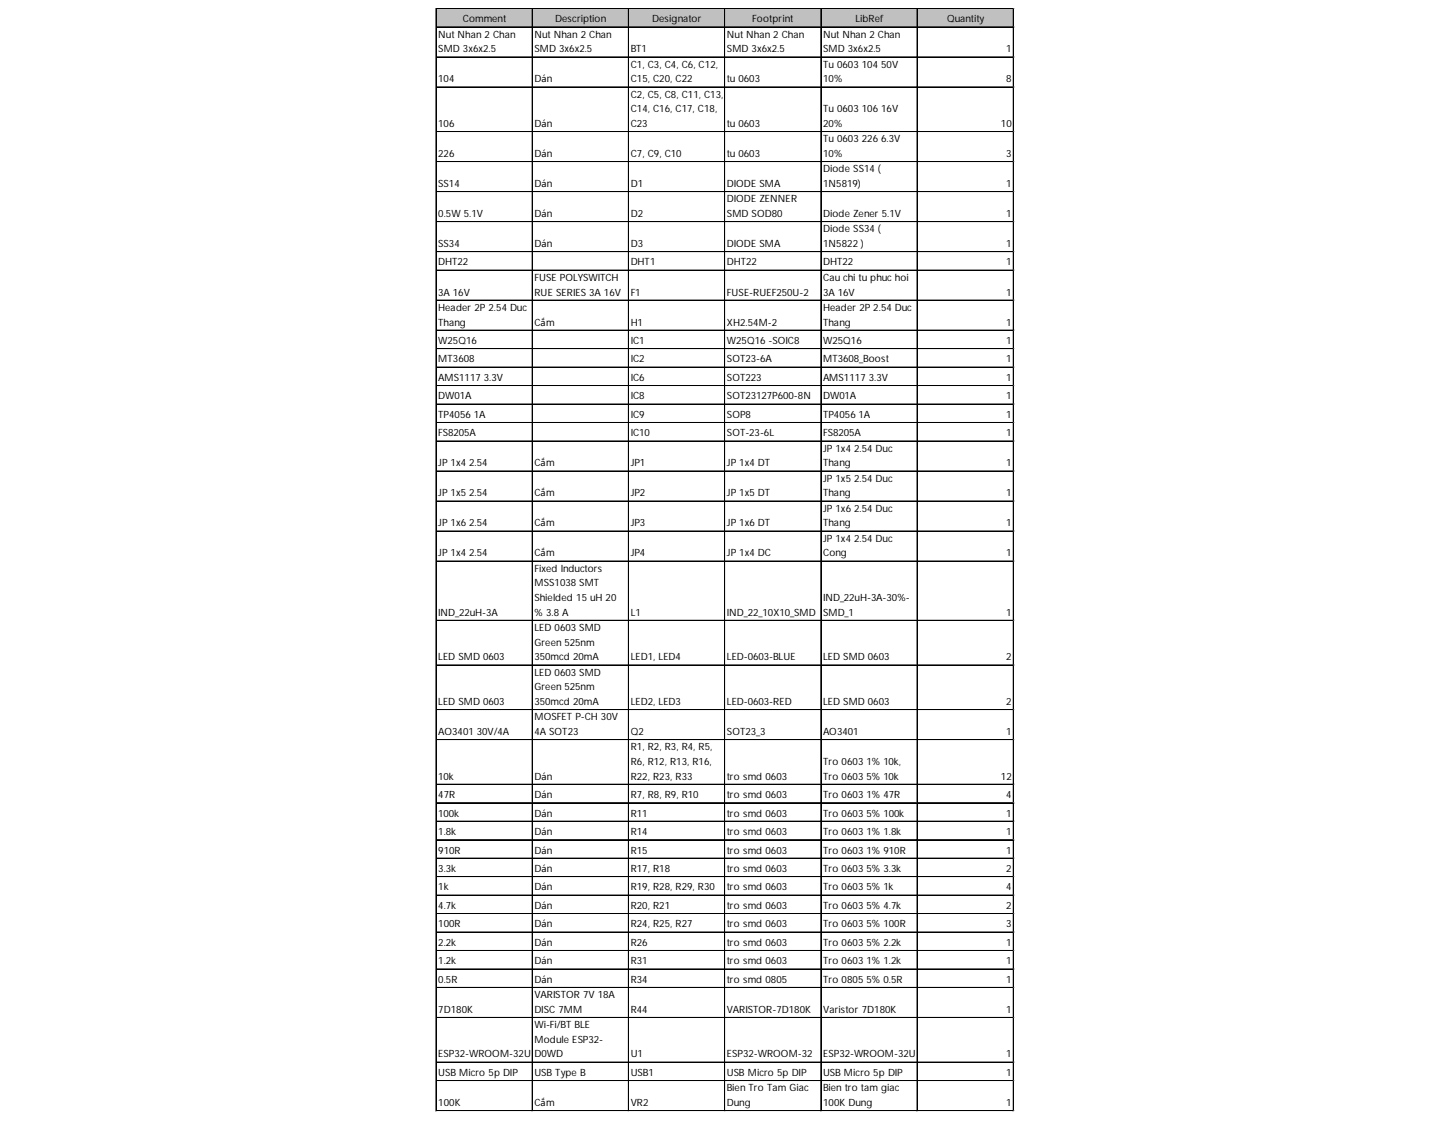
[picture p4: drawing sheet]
<svg xmlns="http://www.w3.org/2000/svg" width="279mm" height="216mm" viewBox="0 0 279 216" stroke-linecap="round" stroke-linejoin="round" font-family="sans-serif">
<defs><g id="words">
<g font-size="1.9">
<text x="89.1" y="4.3">Comment</text>
<text x="106.8" y="4.3">Description</text>
<text x="125.5" y="4.3">Designator</text>
<text x="144.8" y="4.3">Footprint</text>
<text x="164.6" y="4.3">LibRef</text>
<text x="182.2" y="4.3">Quantity</text>
<text x="84.3" y="7.2">Nut Nhan 2 Chan</text>
<text x="84.3" y="10.1">SMD 3x6x2.5</text>
<text x="102.8" y="7.2">Nut Nhan 2 Chan</text>
<text x="102.8" y="10.1">SMD 3x6x2.5</text>
<text x="121.4" y="10.1">BT1</text>
<text x="139.9" y="7.2">Nut Nhan 2 Chan</text>
<text x="139.9" y="10.1">SMD 3x6x2.5</text>
<text x="158.4" y="7.2">Nut Nhan 2 Chan</text>
<text x="158.4" y="10.1">SMD 3x6x2.5</text>
<text x="193.6" y="10.1">1</text>
<text x="84.3" y="15.8">104</text>
<text x="102.8" y="15.8">Dán</text>
<text x="121.4" y="13">C1, C3, C4, C6, C12,</text>
<text x="121.4" y="15.8">C15, C20, C22</text>
<text x="139.9" y="15.8">tu 0603</text>
<text x="158.4" y="13">Tu 0603 104 50V</text>
<text x="158.4" y="15.8">10%</text>
<text x="193.6" y="15.8">8</text>
<text x="121.4" y="18.8">C2, C5, C8, C11, C13,</text>
<text x="121.4" y="21.6">C14, C16, C17, C18,</text>
<text x="158.4" y="21.6">Tu 0603 106 16V</text>
<text x="84.3" y="24.4">106</text>
<text x="102.8" y="24.4">Dán</text>
<text x="121.4" y="24.4">C23</text>
<text x="139.9" y="24.4">tu 0603</text>
<text x="158.4" y="24.4">20%</text>
<text x="158.4" y="27.4">Tu 0603 226 6.3V</text>
<text x="192.6" y="24.4">10</text>
<text x="84.3" y="30.2">226</text>
<text x="84.3" y="36">SS14</text>
<text x="102.8" y="30.2">Dán</text>
<text x="102.8" y="36">Dán</text>
<text x="121.4" y="30.2">C7, C9, C10</text>
<text x="121.4" y="36">D1</text>
<text x="139.9" y="30.2">tu 0603</text>
<text x="139.9" y="36">DIODE SMA</text>
<text x="158.4" y="30.2">10%</text>
<text x="158.4" y="33.2">Diode SS14 (</text>
<text x="158.4" y="36">1N5819)</text>
<text x="193.6" y="30.2">3</text>
<text x="193.6" y="36">1</text>
<text x="84.3" y="41.8">0.5W 5.1V</text>
<text x="102.8" y="41.8">Dán</text>
<text x="121.4" y="41.8">D2</text>
<text x="139.9" y="38.9">DIODE ZENNER</text>
<text x="139.9" y="41.8">SMD SOD80</text>
<text x="158.4" y="41.8">Diode Zener 5.1V</text>
<text x="193.6" y="41.8">1</text>
<text x="84.3" y="47.5">SS34</text>
<text x="102.8" y="47.5">Dán</text>
<text x="121.4" y="47.5">D3</text>
<text x="139.9" y="47.5">DIODE SMA</text>
<text x="158.4" y="44.7">Diode SS34 (</text>
<text x="158.4" y="47.5">1N5822 )</text>
<text x="193.6" y="47.5">1</text>
<text x="84.3" y="51.1">DHT22</text>
<text x="121.4" y="51.1">DHT1</text>
<text x="139.9" y="51.1">DHT22</text>
<text x="158.4" y="51.1">DHT22</text>
<text x="193.6" y="51.1">1</text>
<text x="84.3" y="56.9">3A 16V</text>
<text x="84.3" y="59.8">Header 2P 2.54 Duc</text>
<text x="102.8" y="54">FUSE POLYSWITCH</text>
<text x="102.8" y="56.9">RUE SERIES 3A 16V</text>
<text x="121.4" y="56.9">F1</text>
<text x="139.9" y="56.9">FUSE-RUEF250U-2</text>
<text x="158.4" y="54">Cau chi tu phuc hoi</text>
<text x="158.4" y="56.9">3A 16V</text>
<text x="158.4" y="59.8">Header 2P 2.54 Duc</text>
<text x="193.6" y="56.9">1</text>
<text x="84.3" y="62.6">Thang</text>
<text x="102.8" y="62.6">Cắm</text>
<text x="121.4" y="62.6">H1</text>
<text x="139.9" y="62.6">XH2.54M-2</text>
<text x="158.4" y="62.6">Thang</text>
<text x="193.6" y="62.6">1</text>
<text x="84.3" y="66.2">W25Q16</text>
<text x="84.3" y="69.7">MT3608</text>
<text x="121.4" y="66.2">IC1</text>
<text x="121.4" y="69.7">IC2</text>
<text x="139.9" y="66.2">W25Q16 -SOIC8</text>
<text x="139.9" y="69.7">SOT23-6A</text>
<text x="158.4" y="66.2">W25Q16</text>
<text x="158.4" y="69.7">MT3608_Boost</text>
<text x="193.6" y="66.2">1</text>
<text x="193.6" y="69.7">1</text>
<text x="84.3" y="73.3">AMS1117 3.3V</text>
<text x="84.3" y="76.9">DW01A</text>
<text x="121.4" y="73.3">IC6</text>
<text x="121.4" y="76.9">IC8</text>
<text x="139.9" y="73.3">SOT223</text>
<text x="139.9" y="76.9">SOT23127P600-8N</text>
<text x="158.4" y="73.3">AMS1117 3.3V</text>
<text x="158.4" y="76.9">DW01A</text>
<text x="193.6" y="73.3">1</text>
<text x="193.6" y="76.9">1</text>
<text x="84.3" y="80.4">TP4056 1A</text>
<text x="84.3" y="84">FS8205A</text>
<text x="121.4" y="80.4">IC9</text>
<text x="121.4" y="84">IC10</text>
<text x="139.9" y="80.4">SOP8</text>
<text x="139.9" y="84">SOT-23-6L</text>
<text x="158.4" y="80.4">TP4056 1A</text>
<text x="158.4" y="84">FS8205A</text>
<text x="193.6" y="80.4">1</text>
<text x="193.6" y="84">1</text>
<text x="84.3" y="89.7">JP 1x4 2.54</text>
<text x="102.8" y="89.7">Cắm</text>
<text x="121.4" y="89.7">JP1</text>
<text x="139.9" y="89.7">JP 1x4 DT</text>
<text x="158.4" y="86.9">JP 1x4 2.54 Duc</text>
<text x="158.4" y="89.7">Thang</text>
<text x="193.6" y="89.7">1</text>
<text x="84.3" y="95.5">JP 1x5 2.54</text>
<text x="102.8" y="95.5">Cắm</text>
<text x="121.4" y="95.5">JP2</text>
<text x="139.9" y="95.5">JP 1x5 DT</text>
<text x="158.4" y="92.7">JP 1x5 2.54 Duc</text>
<text x="158.4" y="95.5">Thang</text>
<text x="193.6" y="95.5">1</text>
<text x="84.3" y="101.3">JP 1x6 2.54</text>
<text x="102.8" y="101.3">Cắm</text>
<text x="121.4" y="101.3">JP3</text>
<text x="139.9" y="101.3">JP 1x6 DT</text>
<text x="158.4" y="98.5">JP 1x6 2.54 Duc</text>
<text x="158.4" y="101.3">Thang</text>
<text x="193.6" y="101.3">1</text>
<text x="84.3" y="107.1">JP 1x4 2.54</text>
<text x="102.8" y="107.1">Cắm</text>
<text x="121.4" y="107.1">JP4</text>
<text x="139.9" y="107.1">JP 1x4 DC</text>
<text x="158.4" y="104.3">JP 1x4 2.54 Duc</text>
<text x="158.4" y="107.1">Cong</text>
<text x="193.6" y="107.1">1</text>
<text x="102.8" y="110">Fixed Inductors</text>
<text x="102.8" y="112.8">MSS1038 SMT</text>
<text x="84.3" y="118.5">IND_22uH-3A</text>
<text x="102.8" y="115.7">Shielded 15 uH 20</text>
<text x="102.8" y="118.5">% 3.8 A</text>
<text x="121.4" y="118.5">L1</text>
<text x="139.9" y="118.5">IND_22_10X10_SMD</text>
<text x="158.4" y="115.7">IND_22uH-3A-30%-</text>
<text x="158.4" y="118.5">SMD_1</text>
<text x="193.6" y="118.5">1</text>
<text x="102.8" y="121.4">LED 0603 SMD</text>
<text x="102.8" y="124.2">Green 525nm</text>
<text x="84.3" y="127.1">LED SMD 0603</text>
<text x="102.8" y="127.1">350mcd 20mA</text>
<text x="102.8" y="130">LED 0603 SMD</text>
<text x="121.4" y="127.1">LED1, LED4</text>
<text x="139.9" y="127.1">LED-0603-BLUE</text>
<text x="158.4" y="127.1">LED SMD 0603</text>
<text x="193.6" y="127.1">2</text>
<text x="84.3" y="135.7">LED SMD 0603</text>
<text x="102.8" y="132.8">Green 525nm</text>
<text x="102.8" y="135.7">350mcd 20mA</text>
<text x="121.4" y="135.7">LED2, LED3</text>
<text x="139.9" y="135.7">LED-0603-RED</text>
<text x="158.4" y="135.7">LED SMD 0603</text>
<text x="193.6" y="135.7">2</text>
<text x="84.3" y="141.4">AO3401 30V/4A</text>
<text x="102.8" y="138.6">MOSFET P-CH 30V</text>
<text x="102.8" y="141.4">4A SOT23</text>
<text x="121.4" y="141.4">Q2</text>
<text x="139.9" y="141.4">SOT23_3</text>
<text x="158.4" y="141.4">AO3401</text>
<text x="193.6" y="141.4">1</text>
<text x="121.4" y="144.4">R1, R2, R3, R4, R5,</text>
<text x="121.4" y="147.2">R6, R12, R13, R16,</text>
<text x="158.4" y="147.2">Tro 0603 1% 10k,</text>
<text x="84.3" y="150">10k</text>
<text x="84.3" y="153.6">47R</text>
<text x="102.8" y="150">Dán</text>
<text x="102.8" y="153.6">Dán</text>
<text x="121.4" y="150">R22, R23, R33</text>
<text x="121.4" y="153.6">R7, R8, R9, R10</text>
<text x="139.9" y="150">tro smd 0603</text>
<text x="139.9" y="153.6">tro smd 0603</text>
<text x="158.4" y="150">Tro 0603 5% 10k</text>
<text x="158.4" y="153.6">Tro 0603 1% 47R</text>
<text x="192.6" y="150">12</text>
<text x="193.6" y="153.6">4</text>
<text x="84.3" y="157.1">100k</text>
<text x="84.3" y="160.7">1.8k</text>
<text x="102.8" y="157.1">Dán</text>
<text x="102.8" y="160.7">Dán</text>
<text x="121.4" y="157.1">R11</text>
<text x="121.4" y="160.7">R14</text>
<text x="139.9" y="157.1">tro smd 0603</text>
<text x="139.9" y="160.7">tro smd 0603</text>
<text x="158.4" y="157.1">Tro 0603 5% 100k</text>
<text x="158.4" y="160.7">Tro 0603 1% 1.8k</text>
<text x="193.6" y="157.1">1</text>
<text x="193.6" y="160.7">1</text>
<text x="84.3" y="164.2">910R</text>
<text x="84.3" y="167.8">3.3k</text>
<text x="102.8" y="164.2">Dán</text>
<text x="102.8" y="167.8">Dán</text>
<text x="121.4" y="164.2">R15</text>
<text x="121.4" y="167.8">R17, R18</text>
<text x="139.9" y="164.2">tro smd 0603</text>
<text x="139.9" y="167.8">tro smd 0603</text>
<text x="158.4" y="164.2">Tro 0603 1% 910R</text>
<text x="158.4" y="167.8">Tro 0603 5% 3.3k</text>
<text x="193.6" y="164.2">1</text>
<text x="193.6" y="167.8">2</text>
<text x="84.3" y="171.3">1k</text>
<text x="102.8" y="171.3">Dán</text>
<text x="121.4" y="171.3">R19, R28, R29, R30</text>
<text x="139.9" y="171.3">tro smd 0603</text>
<text x="158.4" y="171.3">Tro 0603 5% 1k</text>
<text x="193.6" y="171.3">4</text>
<text x="84.3" y="174.9">4.7k</text>
<text x="84.3" y="178.5">100R</text>
<text x="102.8" y="174.9">Dán</text>
<text x="102.8" y="178.5">Dán</text>
<text x="121.4" y="174.9">R20, R21</text>
<text x="121.4" y="178.5">R24, R25, R27</text>
<text x="139.9" y="174.9">tro smd 0603</text>
<text x="139.9" y="178.5">tro smd 0603</text>
<text x="158.4" y="174.9">Tro 0603 5% 4.7k</text>
<text x="158.4" y="178.5">Tro 0603 5% 100R</text>
<text x="193.6" y="174.9">2</text>
<text x="193.6" y="178.5">3</text>
<text x="84.3" y="182">2.2k</text>
<text x="84.3" y="185.6">1.2k</text>
<text x="102.8" y="182">Dán</text>
<text x="102.8" y="185.6">Dán</text>
<text x="121.4" y="182">R26</text>
<text x="121.4" y="185.6">R31</text>
<text x="139.9" y="182">tro smd 0603</text>
<text x="139.9" y="185.6">tro smd 0603</text>
<text x="158.4" y="182">Tro 0603 5% 2.2k</text>
<text x="158.4" y="185.6">Tro 0603 1% 1.2k</text>
<text x="193.6" y="182">1</text>
<text x="193.6" y="185.6">1</text>
<text x="84.3" y="189.1">0.5R</text>
<text x="102.8" y="189.1">Dán</text>
<text x="121.4" y="189.1">R34</text>
<text x="139.9" y="189.1">tro smd 0805</text>
<text x="158.4" y="189.1">Tro 0805 5% 0.5R</text>
<text x="193.6" y="189.1">1</text>
<text x="84.3" y="194.9">7D180K</text>
<text x="102.8" y="192.1">VARISTOR 7V 18A</text>
<text x="102.8" y="194.9">DISC 7MM</text>
<text x="102.8" y="197.9">Wi-Fi/BT BLE</text>
<text x="121.4" y="194.9">R44</text>
<text x="139.9" y="194.9">VARISTOR-7D180K</text>
<text x="158.4" y="194.9">Varistor 7D180K</text>
<text x="193.6" y="194.9">1</text>
<text x="84.3" y="203.5">ESP32-WROOM-32U</text>
<text x="102.8" y="200.7">Module ESP32-</text>
<text x="102.8" y="203.5">D0WD</text>
<text x="121.4" y="203.5">U1</text>
<text x="139.9" y="203.5">ESP32-WROOM-32</text>
<text x="158.4" y="203.5">ESP32-WROOM-32U</text>
<text x="193.6" y="203.5">1</text>
<text x="84.3" y="207">USB Micro 5p DIP</text>
<text x="102.8" y="207">USB Type B</text>
<text x="121.4" y="207">USB1</text>
<text x="139.9" y="207">USB Micro 5p DIP</text>
<text x="139.9" y="210">Bien Tro Tam Giac</text>
<text x="158.4" y="207">USB Micro 5p DIP</text>
<text x="158.4" y="210">Bien tro tam giac</text>
<text x="193.6" y="207">1</text>
<text x="84.3" y="212.8">100K</text>
<text x="102.8" y="212.8">Cắm</text>
<text x="121.4" y="212.8">VR2</text>
<text x="139.9" y="212.8">Dung</text>
<text x="158.4" y="212.8">100K Dung</text>
<text x="193.6" y="212.8">1</text>
</g>
</g></defs>
<path d="M84 1.7h111.1v3.6h-111.1z" fill="#c0c0c0"/>
<g fill="none" stroke="#000" stroke-width=".19">
<path d="M83.9 1.6v212.2M84 1.6v212.2M84 1.6h111.1M84 1.7h111.1M84 5.2h111.1M84 10.9h111.1M84 11h111.1M84 16.7h111.1M84 16.8h111.1M102.4 1.8v212M102.5 1.8v212M120.9 1.8v212"/>
<path d="M121 1.8v212M139.4 1.8v212M139.5 1.8v212M157.9 1.8v212M158 1.8v212M176.5 1.8v212M195 1.8v212M84 25.3h111.1M84 25.4h111.1M84 31.1h111.1M84 31.2h111.1M84 36.9h111.1"/>
<path d="M84 42.6h111.1M84 42.7h111.1M84 48.4h111.1M84 48.5h111.1M84 52h111.1M84 57.7h111.1M84 57.8h111.1M84 63.5h111.1M84 63.6h111.1M84 67.1h111.1M84 67.2h111.1M84 70.6h111.1"/>
<path d="M84 70.7h111.1M84 74.2h111.1M84 74.3h111.1M84 77.7h111.1M84 77.8h111.1M84 81.3h111.1M84 81.4h111.1M84 84.8h111.1M84 84.9h111.1M84 90.6h111.1M84 90.7h111.1M84 96.4h111.1"/>
<path d="M84 96.5h111.1M84 102.2h111.1M84 102.3h111.1M84 108h111.1M84 119.4h111.1M84 127.9h111.1M84 128h111.1M84 136.5h111.1M84 136.6h111.1M84 142.3h111.1M84 142.4h111.1M84 150.9h111.1"/>
<path d="M84 151h111.1M84 154.5h111.1M84 158h111.1M84 158.1h111.1M84 161.6h111.1M84 165.1h111.1M84 165.2h111.1M84 168.7h111.1M84 172.2h111.1M84 172.3h111.1M84 175.8h111.1M84 175.9h111.1"/>
<path d="M84 179.3h111.1M84 179.4h111.1M84 182.9h111.1M84 183h111.1M84 186.4h111.1M84 186.5h111.1M84 190h111.1M84 190.1h111.1M84 195.8h111.1M84 195.9h111.1M84 204.4h111.1M84 207.9h111.1"/>
<path d="M84 208h111.1M84 213.7h111.1M84 213.8h111.1"/>
</g>
<path d="M83.9 213.8v.1" fill="none" stroke="#d4d4d4" stroke-width=".19"/>
<path d="M83.9 213.8l.1 .1z" fill="#d4d4d4"/>
<path d="M102.4 213.8v.1" fill="none" stroke="#d4d4d4" stroke-width=".19"/>
<path d="M102.4 213.8l.1 .1z" fill="#d4d4d4"/>
<path d="M120.9 213.8v.1" fill="none" stroke="#d4d4d4" stroke-width=".19"/>
<path d="M120.9 213.8l.2 .1z" fill="#d4d4d4"/>
<path d="M139.4 213.8v.1" fill="none" stroke="#d4d4d4" stroke-width=".19"/>
<path d="M139.4 213.8l.2 .1z" fill="#d4d4d4"/>
<path d="M157.9 213.8v.1" fill="none" stroke="#d4d4d4" stroke-width=".19"/>
<path d="M157.9 213.8l.2 .1z" fill="#d4d4d4"/>
<path d="M176.5 213.8v.1" fill="none" stroke="#d4d4d4" stroke-width=".19"/>
<path d="M176.5 213.8l.1 .1z" fill="#d4d4d4"/>
<path d="M195 213.8v.1" fill="none" stroke="#d4d4d4" stroke-width=".19"/>
<path d="M195 213.8l.1 .1z" fill="#d4d4d4"/>
<path d="M195.1 1.6h.1" fill="none" stroke="#d4d4d4" stroke-width=".19"/>
<path d="M195.1 1.6l.1 .2z" fill="#d4d4d4"/>
<path d="M195.1 5.2h.1" fill="none" stroke="#d4d4d4" stroke-width=".19"/>
<path d="M195.1 5.2l.1 .1z" fill="#d4d4d4"/>
<path d="M195.1 10.9h.1" fill="none" stroke="#d4d4d4" stroke-width=".19"/>
<path d="M195.1 10.9l.1 .2z" fill="#d4d4d4"/>
<path d="M195.1 16.7h.1" fill="none" stroke="#d4d4d4" stroke-width=".19"/>
<path d="M195.1 16.7l.1 .2z" fill="#d4d4d4"/>
<path d="M195.1 25.3h.1" fill="none" stroke="#d4d4d4" stroke-width=".19"/>
<path d="M195.1 25.3l.1 .2z" fill="#d4d4d4"/>
<path d="M195.1 31.1h.1" fill="none" stroke="#d4d4d4" stroke-width=".19"/>
<path d="M195.1 31.1l.1 .1z" fill="#d4d4d4"/>
<path d="M195.1 36.9h.1" fill="none" stroke="#d4d4d4" stroke-width=".19"/>
<path d="M195.1 36.9l.1 .1z" fill="#d4d4d4"/>
<path d="M195.1 42.6h.1" fill="none" stroke="#d4d4d4" stroke-width=".19"/>
<path d="M195.1 42.6l.1 .2z" fill="#d4d4d4"/>
<path d="M195.1 48.4h.1" fill="none" stroke="#d4d4d4" stroke-width=".19"/>
<path d="M195.1 48.4l.1 .2z" fill="#d4d4d4"/>
<path d="M195.1 52h.1" fill="none" stroke="#d4d4d4" stroke-width=".19"/>
<path d="M195.1 52l.1 .1z" fill="#d4d4d4"/>
<path d="M195.1 57.7h.1" fill="none" stroke="#d4d4d4" stroke-width=".19"/>
<path d="M195.1 57.7l.1 .2z" fill="#d4d4d4"/>
<path d="M195.1 63.5h.1" fill="none" stroke="#d4d4d4" stroke-width=".19"/>
<path d="M195.1 63.5l.1 .2z" fill="#d4d4d4"/>
<path d="M195.1 67.1h.1" fill="none" stroke="#d4d4d4" stroke-width=".19"/>
<path d="M195.1 67.1l.1 .1z" fill="#d4d4d4"/>
<path d="M195.1 70.6h.1" fill="none" stroke="#d4d4d4" stroke-width=".19"/>
<path d="M195.1 70.6l.1 .2z" fill="#d4d4d4"/>
<path d="M195.1 74.2h.1" fill="none" stroke="#d4d4d4" stroke-width=".19"/>
<path d="M195.1 74.2l.1 .1z" fill="#d4d4d4"/>
<path d="M195.1 77.7h.1" fill="none" stroke="#d4d4d4" stroke-width=".19"/>
<path d="M195.1 77.7l.1 .2z" fill="#d4d4d4"/>
<path d="M195.1 81.3h.1" fill="none" stroke="#d4d4d4" stroke-width=".19"/>
<path d="M195.1 81.3l.1 .1z" fill="#d4d4d4"/>
<path d="M195.1 84.8h.1" fill="none" stroke="#d4d4d4" stroke-width=".19"/>
<path d="M195.1 84.8l.1 .2z" fill="#d4d4d4"/>
<path d="M195.1 90.6h.1" fill="none" stroke="#d4d4d4" stroke-width=".19"/>
<path d="M195.1 90.6l.1 .2z" fill="#d4d4d4"/>
<path d="M195.1 96.4h.1" fill="none" stroke="#d4d4d4" stroke-width=".19"/>
<path d="M195.1 96.4l.1 .1z" fill="#d4d4d4"/>
<path d="M195.1 102.2h.1" fill="none" stroke="#d4d4d4" stroke-width=".19"/>
<path d="M195.1 102.2l.1 .1z" fill="#d4d4d4"/>
<path d="M195.1 108h.1" fill="none" stroke="#d4d4d4" stroke-width=".19"/>
<path d="M195.1 108l.1 .1z" fill="#d4d4d4"/>
<path d="M195.1 119.4h.1" fill="none" stroke="#d4d4d4" stroke-width=".19"/>
<path d="M195.1 119.4l.1 .1z" fill="#d4d4d4"/>
<path d="M195.1 127.9h.1" fill="none" stroke="#d4d4d4" stroke-width=".19"/>
<path d="M195.1 127.9l.1 .2z" fill="#d4d4d4"/>
<path d="M195.1 136.5h.1" fill="none" stroke="#d4d4d4" stroke-width=".19"/>
<path d="M195.1 136.5l.1 .2z" fill="#d4d4d4"/>
<path d="M195.1 142.3h.1" fill="none" stroke="#d4d4d4" stroke-width=".19"/>
<path d="M195.1 142.3l.1 .2z" fill="#d4d4d4"/>
<path d="M195.1 150.9h.1" fill="none" stroke="#d4d4d4" stroke-width=".19"/>
<path d="M195.1 150.9l.1 .1z" fill="#d4d4d4"/>
<path d="M195.1 154.5h.1" fill="none" stroke="#d4d4d4" stroke-width=".19"/>
<path d="M195.1 154.5l.1 .1z" fill="#d4d4d4"/>
<path d="M195.1 158h.1" fill="none" stroke="#d4d4d4" stroke-width=".19"/>
<path d="M195.1 158l.1 .2z" fill="#d4d4d4"/>
<path d="M195.1 161.6h.1" fill="none" stroke="#d4d4d4" stroke-width=".19"/>
<path d="M195.1 161.6l.1 .1z" fill="#d4d4d4"/>
<path d="M195.1 165.1h.1" fill="none" stroke="#d4d4d4" stroke-width=".19"/>
<path d="M195.1 165.1l.1 .2z" fill="#d4d4d4"/>
<path d="M195.1 168.7h.1" fill="none" stroke="#d4d4d4" stroke-width=".19"/>
<path d="M195.1 168.7l.1 .1z" fill="#d4d4d4"/>
<path d="M195.1 172.2h.1" fill="none" stroke="#d4d4d4" stroke-width=".19"/>
<path d="M195.1 172.2l.1 .2z" fill="#d4d4d4"/>
<path d="M195.1 175.8h.1" fill="none" stroke="#d4d4d4" stroke-width=".19"/>
<path d="M195.1 175.8l.1 .1z" fill="#d4d4d4"/>
<path d="M195.1 179.3h.1" fill="none" stroke="#d4d4d4" stroke-width=".19"/>
<path d="M195.1 179.3l.1 .2z" fill="#d4d4d4"/>
<path d="M195.1 182.9h.1" fill="none" stroke="#d4d4d4" stroke-width=".19"/>
<path d="M195.1 182.9l.1 .1z" fill="#d4d4d4"/>
<path d="M195.1 186.4h.1" fill="none" stroke="#d4d4d4" stroke-width=".19"/>
<path d="M195.1 186.4l.1 .2z" fill="#d4d4d4"/>
<path d="M195.1 190h.1" fill="none" stroke="#d4d4d4" stroke-width=".19"/>
<path d="M195.1 190l.1 .1z" fill="#d4d4d4"/>
<path d="M195.1 195.8h.1" fill="none" stroke="#d4d4d4" stroke-width=".19"/>
<path d="M195.1 195.8l.1 .1z" fill="#d4d4d4"/>
<path d="M195.1 204.4h.1" fill="none" stroke="#d4d4d4" stroke-width=".19"/>
<path d="M195.1 204.4l.1 .1z" fill="#d4d4d4"/>
<path d="M195.1 207.9h.1" fill="none" stroke="#d4d4d4" stroke-width=".19"/>
<path d="M195.1 207.9l.1 .2z" fill="#d4d4d4"/>
<path d="M195.1 213.7h.1" fill="none" stroke="#d4d4d4" stroke-width=".19"/>
<path d="M195.1 213.7l.1 .1z" fill="#d4d4d4"/>
<use href="#words"/>
</svg>
